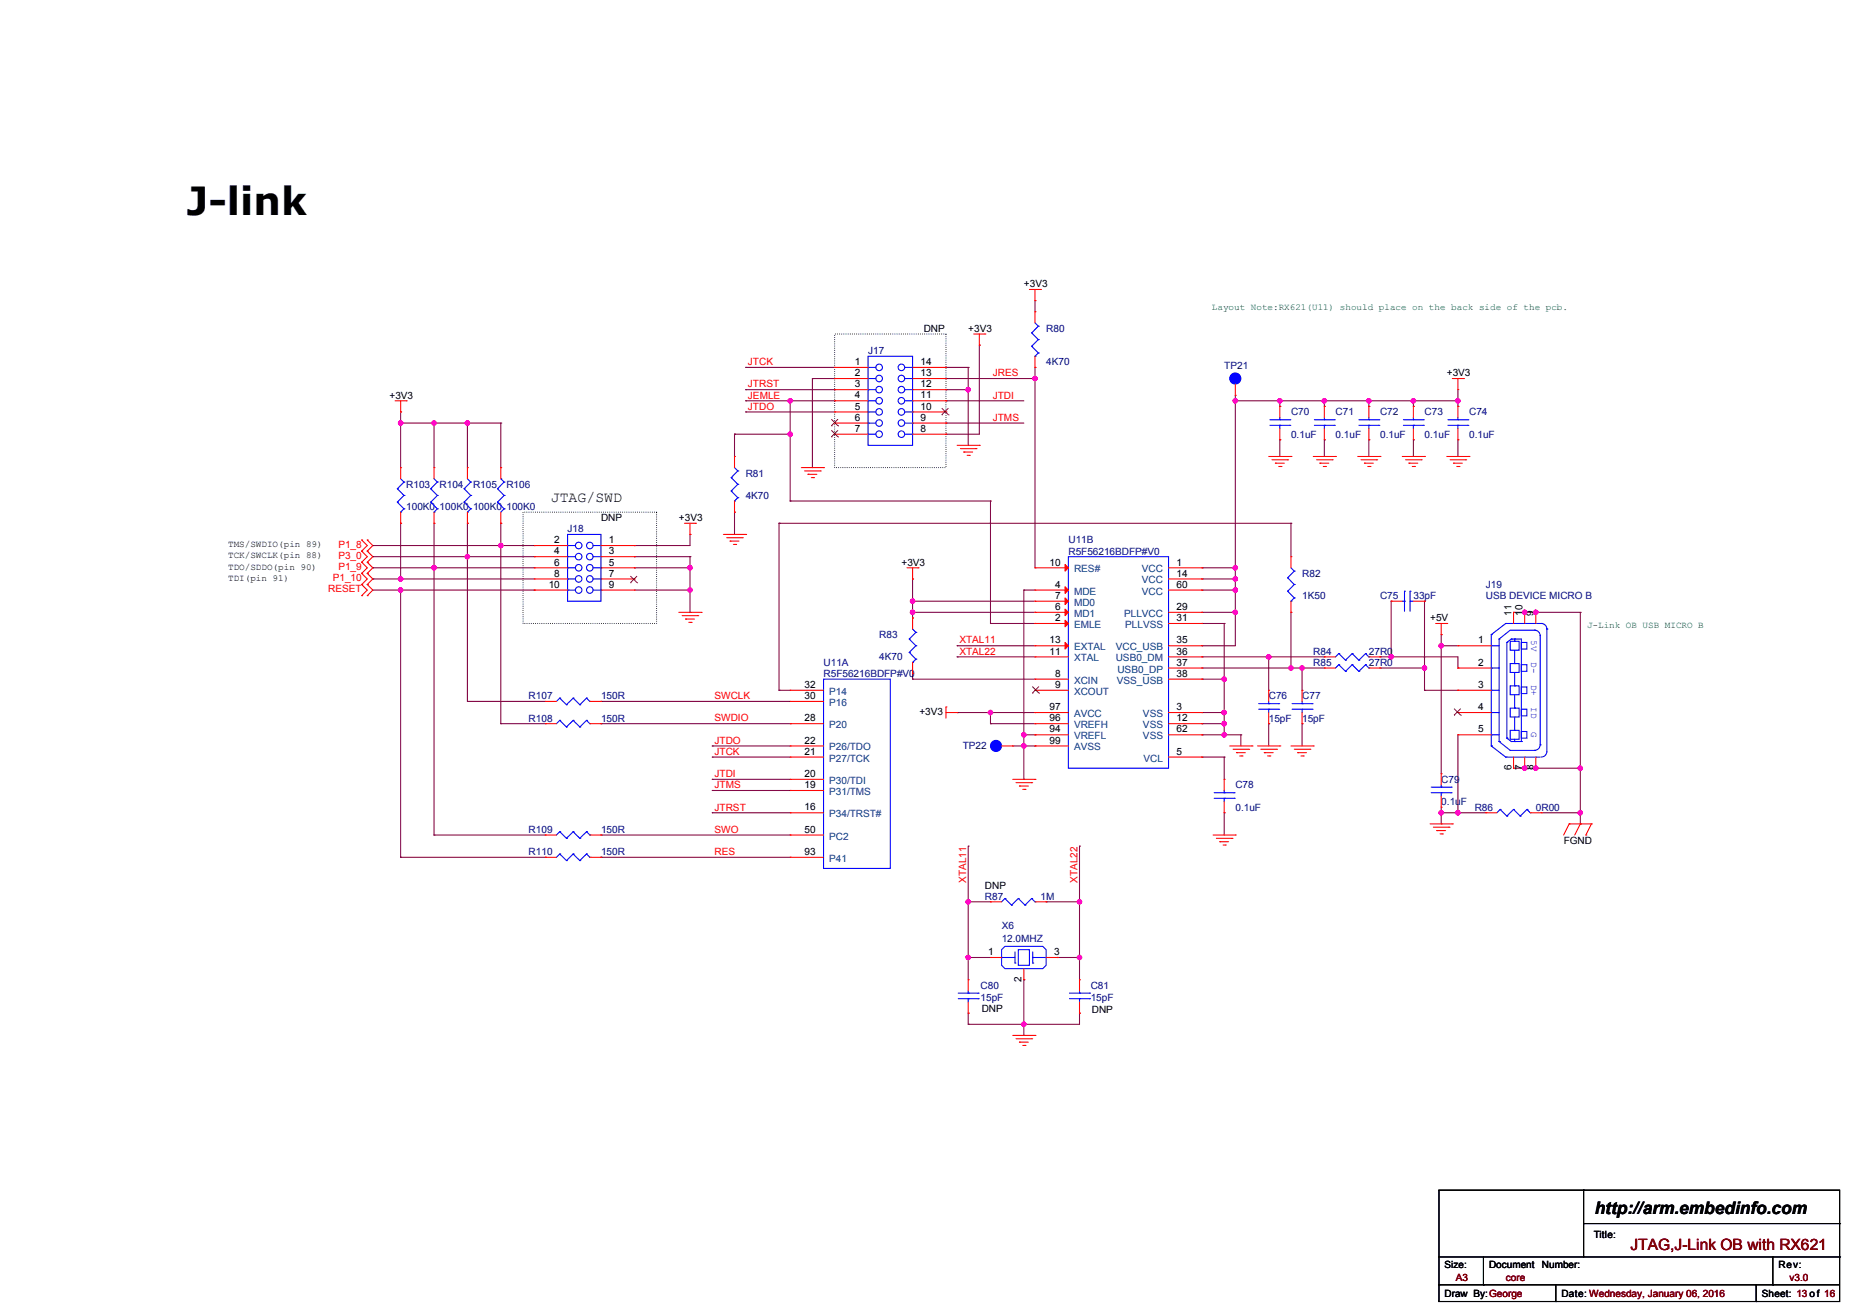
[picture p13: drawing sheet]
<svg xmlns="http://www.w3.org/2000/svg" width="297mm" height="210mm" viewBox="0 0 297 210" stroke-linecap="round" stroke-linejoin="round" font-family="sans-serif">
<defs><g id="words">
<text font-size="6.2" x="29.9" y="34.3">J-link</text>
<text font-size="2.8" x="254.8" y="193.8">http://arm.embedinfo.com</text>
<text font-size="2.5" fill="#800000" x="260.5" y="199.6">JTAG,J-Link OB with RX621</text>
<text font-size="2.4" x="88" y="80.1">JTAG/SWD</text>
<g font-size="1.6">
<text x="163.6" y="45.9">+3V3</text>
<text x="147.6" y="53">DNP</text>
<text x="154.7" y="53">+3V3</text>
<text x="136.6" y="58.3">1</text>
<text x="147.1" y="58.3">14</text>
<text x="62.2" y="63.7">+3V3</text>
<text x="136.6" y="60.1">2</text>
<text x="136.6" y="61.9">3</text>
<text x="136.6" y="63.6">4</text>
<text x="136.6" y="65.4">5</text>
<text x="147.1" y="65.4">10</text>
<text x="147.1" y="63.6">11</text>
<text x="147.1" y="61.9">12</text>
<text x="147.1" y="60.1">13</text>
<text x="231.2" y="60.1">+3V3</text>
<text x="136.6" y="67.2">6</text>
<text x="136.6" y="69">7</text>
<text x="147.1" y="69">8</text>
<text x="147.1" y="67.2">9</text>
<text x="96" y="83.2">DNP</text>
<text x="108.5" y="83.2">+3V3</text>
<text x="88.5" y="86.8">2</text>
<text x="88.5" y="88.5">4</text>
<text x="97.3" y="86.8">1</text>
<text x="97.3" y="88.5">3</text>
<text x="87.7" y="93.9">10</text>
<text x="88.5" y="90.3">6</text>
<text x="88.5" y="92.1">8</text>
<text x="97.3" y="90.3">5</text>
<text x="97.3" y="92.1">7</text>
<text x="97.3" y="93.9">9</text>
<text x="144" y="90.3">+3V3</text>
<text x="167.7" y="90.3">10</text>
<text x="168.6" y="93.9">4</text>
<text x="168.6" y="95.6">7</text>
<text x="188" y="92.1">14</text>
<text x="188" y="93.9">60</text>
<text x="188" y="90.3">1</text>
<text x="168.6" y="97.4">6</text>
<text x="168.6" y="99.2">2</text>
<text x="188" y="97.4">29</text>
<text x="188" y="99.2">31</text>
<text x="228.5" y="99.2">+5V</text>
<text x="241.5" y="98.3" transform="rotate(-90 241.5 98.3)">11</text>
<text x="243.2" y="98.3" transform="rotate(-90 243.2 98.3)">10</text>
<text x="245" y="98.3" transform="rotate(-90 245 98.3)">9</text>
<text x="167.7" y="102.8">13</text>
<text x="167.7" y="104.5">11</text>
<text x="188" y="106.3">37</text>
<text x="188" y="102.8">35</text>
<text x="188" y="104.5">36</text>
<text x="236.1" y="102.8">1</text>
<text x="236.1" y="106.3">2</text>
<text x="128.6" y="109.9">32</text>
<text x="128.6" y="111.6">30</text>
<text x="167.7" y="113.4">97</text>
<text x="168.6" y="108.1">8</text>
<text x="168.6" y="109.9">9</text>
<text x="188" y="113.4">3</text>
<text x="188" y="108.1">38</text>
<text x="236.1" y="109.9">3</text>
<text x="236.1" y="113.4">4</text>
<text x="128.6" y="115.2">28</text>
<text x="128.6" y="118.8">22</text>
<text x="146.9" y="114.2">+3V3</text>
<text x="167.7" y="115.2">96</text>
<text x="167.7" y="117">94</text>
<text x="167.7" y="118.8">99</text>
<text x="188" y="117">62</text>
<text x="188" y="115.2">12</text>
<text x="236.1" y="117">5</text>
<text x="128.6" y="120.5">21</text>
<text x="128.6" y="124.1">20</text>
<text x="128.6" y="125.9">19</text>
<text x="188" y="120.5">5</text>
<text x="241.5" y="123" transform="rotate(-90 241.5 123)">6</text>
<text x="243.2" y="123" transform="rotate(-90 243.2 123)">7</text>
<text x="245" y="123" transform="rotate(-90 245 123)">8</text>
<text x="128.6" y="129.4">16</text>
<text x="128.6" y="133">50</text>
<text x="128.6" y="136.5">93</text>
<text x="249.8" y="134.8">FGND</text>
<text x="157.4" y="141.9">DNP</text>
<text x="157.9" y="152.5">1</text>
<text x="168.4" y="152.5">3</text>
<text x="156.8" y="161.6">DNP</text>
<text x="163.2" y="156.8" transform="rotate(-90 163.2 156.8)">2</text>
<text x="174.4" y="161.8">DNP</text>
<text x="254.6" y="197.7">Title:</text>
<text x="230.8" y="202.5">Size:</text>
<text x="237.9" y="202.5">Document</text>
<text x="246.3" y="202.5">Number:</text>
<text x="284.1" y="202.5">Rev:</text>
<text x="230.8" y="207.2">Draw By:George</text>
<text x="249.5" y="207.2">Date: Wednesday, January 06, 2016</text>
<text x="281.5" y="207.2">Sheet: 13 of 16</text>
</g>
<g font-size="1.6" fill="#000080">
<text x="167.1" y="53">R80</text>
<text x="138.7" y="56.6">J17</text>
<text x="167.1" y="58.3">4K70</text>
<text x="195.6" y="58.9">TP21</text>
<text x="206.3" y="66.3">C70</text>
<text x="206.3" y="69.9">0.1uF</text>
<text x="213.4" y="66.3">C71</text>
<text x="213.4" y="69.9">0.1uF</text>
<text x="220.5" y="66.3">C72</text>
<text x="220.5" y="69.9">0.1uF</text>
<text x="227.6" y="66.3">C73</text>
<text x="227.6" y="69.9">0.1uF</text>
<text x="234.7" y="66.3">C74</text>
<text x="234.7" y="69.9">0.1uF</text>
<text x="64.9" y="77.9">R103</text>
<text x="70.2" y="77.9">R104</text>
<text x="75.6" y="77.9">R105</text>
<text x="80.9" y="77.9">R106</text>
<text x="119.1" y="76.1">R81</text>
<text x="64.9" y="81.4">100K0</text>
<text x="70.2" y="81.4">100K0</text>
<text x="75.6" y="81.4">100K0</text>
<text x="80.9" y="81.4">100K0</text>
<text x="119.1" y="79.7">4K70</text>
<text x="90.7" y="85">J18</text>
<text x="170.7" y="86.8">U11B</text>
<text x="170.7" y="88.6">R5F56216BDFP#V0</text>
<text x="208" y="92.1">R82</text>
<text x="208" y="95.7">1K50</text>
<text x="220.5" y="95.7">C75</text>
<text x="225.8" y="95.7">33pF</text>
<text x="237.4" y="95.7">USB DEVICE MICRO B</text>
<text x="237.4" y="93.9">J19</text>
<text x="140.5" y="101.9">R83</text>
<text x="131.6" y="106.3">U11A</text>
<text x="140.5" y="105.5">4K70</text>
<text x="209.8" y="106.3">R85</text>
<text x="209.8" y="104.6">R84</text>
<text x="218.7" y="106.3">27R0</text>
<text x="218.7" y="104.6">27R0</text>
<text x="84.5" y="111.7">R107</text>
<text x="96" y="111.7">150R</text>
<text x="131.6" y="108.1">R5F56216BDFP#V0</text>
<text x="202.7" y="111.7">C76</text>
<text x="208" y="111.7">C77</text>
<text x="84.5" y="115.2">R108</text>
<text x="96" y="115.2">150R</text>
<text x="153.8" y="119.7">TP22</text>
<text x="202.7" y="115.2">15pF</text>
<text x="208" y="115.2">15pF</text>
<text x="197.4" y="125.9">C78</text>
<text x="230.3" y="125">C79</text>
<text x="197.4" y="129.5">0.1uF</text>
<text x="230.3" y="128.6">0.1uF</text>
<text x="235.6" y="129.5">R86</text>
<text x="245.4" y="129.5">0R00</text>
<text x="84.5" y="136.6">R110</text>
<text x="84.5" y="133">R109</text>
<text x="96" y="136.6">150R</text>
<text x="96" y="133">150R</text>
<text x="157.4" y="143.7">R87</text>
<text x="166.3" y="143.7">1M</text>
<text x="160" y="148.3">X6</text>
<text x="160" y="150.4">12.0MHZ</text>
<text x="156.7" y="157.9">C80</text>
<text x="156.7" y="159.9">15pF</text>
<text x="174.3" y="157.9">C81</text>
<text x="174.3" y="159.9">15pF</text>
</g>
<g font-size="1.6" fill="#f00">
<text x="119.5" y="58.3">JTCK</text>
<text x="119.5" y="61.9">JTRST</text>
<text x="119.5" y="63.6">JEMLE</text>
<text x="119.5" y="65.4">JTDO</text>
<text x="158.6" y="63.6">JTDI</text>
<text x="158.6" y="60.1">JRES</text>
<text x="158.6" y="67.2">JTMS</text>
<text x="54.1" y="87.5">P1_8</text>
<text x="54.1" y="89.3">P3_0</text>
<text x="52.5" y="94.6">RESET</text>
<text x="53.2" y="92.8">P1_10</text>
<text x="54.1" y="91">P1_9</text>
<text x="153.3" y="102.8">XTAL11</text>
<text x="153.3" y="104.5">XTAL22</text>
<text x="114.2" y="111.7">SWCLK</text>
<text x="114.2" y="118.8">JTDO</text>
<text x="114.2" y="115.2">SWDIO</text>
<text x="114.2" y="120.5">JTCK</text>
<text x="114.2" y="124.1">JTDI</text>
<text x="114.2" y="125.9">JTMS</text>
<text x="114.2" y="129.4">JTRST</text>
<text x="114.2" y="136.5">RES</text>
<text x="114.2" y="133">SWO</text>
<text x="154.3" y="141" transform="rotate(-90 154.3 141)">XTAL11</text>
<text x="172.1" y="141" transform="rotate(-90 172.1 141)">XTAL22</text>
</g>
<g font-size="1.6" fill="#004080">
<text x="171.6" y="91.4">RES#</text>
<text x="171.6" y="95">MDE</text>
<text x="182.4" y="93.2">VCC</text>
<text x="182.4" y="95">VCC</text>
<text x="182.4" y="91.4">VCC</text>
<text x="171.6" y="96.7">MD0</text>
<text x="171.6" y="98.5">MD1</text>
<text x="171.6" y="100.3">EMLE</text>
<text x="179.6" y="98.5">PLLVCC</text>
<text x="179.8" y="100.3">PLLVSS</text>
<text x="171.6" y="103.8">EXTAL</text>
<text x="171.6" y="105.6">XTAL</text>
<text x="178.3" y="103.8">VCC_USB</text>
<text x="178.3" y="105.6">USB0_DM</text>
<text x="178.5" y="107.4">USB0_DP</text>
<text x="132.5" y="111">P14</text>
<text x="132.5" y="112.7">P16</text>
<text x="171.6" y="109.2">XCIN</text>
<text x="171.6" y="111">XCOUT</text>
<text x="178.4" y="109.2">VSS_USB</text>
<text x="132.5" y="116.3">P20</text>
<text x="132.5" y="119.8">P26/TDO</text>
<text x="171.6" y="114.5">AVCC</text>
<text x="171.6" y="116.3">VREFH</text>
<text x="171.6" y="118.1">VREFL</text>
<text x="171.6" y="119.8">AVSS</text>
<text x="182.6" y="118.1">VSS</text>
<text x="182.6" y="116.3">VSS</text>
<text x="182.6" y="114.5">VSS</text>
<text x="132.5" y="121.6">P27/TCK</text>
<text x="132.5" y="125.2">P30/TDI</text>
<text x="182.7" y="121.6">VCL</text>
<text x="132.5" y="127">P31/TMS</text>
<text x="132.5" y="130.5">P34/TRST#</text>
<text x="132.5" y="134.1">PC2</text>
<text x="132.5" y="137.6">P41</text>
</g>
<g font-size="1.6" fill="#800000">
<text x="232.6" y="204.5">A3</text>
<text x="240.6" y="204.5">core</text>
<text x="285.9" y="204.5">v3.0</text>
</g>
<g font-size="1.5" fill="#008000">
<text x="193.6" y="49.5">Layout Note:RX621(U11) should place on the back side of the pcb.</text>
<text x="253.5" y="100.2">J-Link OB USB MICRO B</text>
</g>
<g font-size="1.5">
<text x="36.4" y="87.4">TMS/SWDIO(pin 89)</text>
<text x="36.4" y="89.2">TCK/SWCLK(pin 88)</text>
<text x="36.4" y="91">TDO/SDDO(pin 90)</text>
<text x="36.4" y="92.7">TDI(pin 91)</text>
</g>
<g font-size="1.5" fill="#00f">
<text x="244.6" y="102.2" transform="rotate(90 244.6 102.2)">5V</text>
<text x="244.6" y="105.8" transform="rotate(90 244.6 105.8)">D-</text>
<text x="244.6" y="109.3" transform="rotate(90 244.6 109.3)">D+</text>
<text x="244.6" y="112.9" transform="rotate(90 244.6 112.9)">ID</text>
<text x="244.6" y="116.8" transform="rotate(90 244.6 116.8)">G</text>
</g>
</g></defs>
<path d="M133.3 53.3h17.8v21.4h-17.8zM83.6 81.8h21.3v17.8h-21.3z" fill="none" stroke="#000" stroke-width=".17" stroke-dasharray="0 .3"/>
<g fill="none" stroke="#800040" stroke-width=".17">
<path d="M119.1 58.7h.1M119.1 58.7h14.2M151.1 58.7h.1M151.1 58.7h3.6M154.7 58.7h.1M154.7 58.7v12.4M156.5 55.1h.1M156.5 55.1v14.2h-5.4M165.4 58.7h.1M165.4 48h.1M165.4 48v1.8M165.4 58.7v32"/>
<path d="M64 67.6h.1M64 65.8h.1M64 65.8v8.9M64 67.6h16M69.3 67.6h.1M69.3 67.6v7.1M74.7 67.6h.1M74.7 67.6v7.1M80 67.6h.1M80 67.6v7.1M117.3 69.3h.1M117.3 69.3h8.9"/>
<path d="M117.3 69.3v3.6M119.1 62.2h.1M119.1 64h.1M119.1 65.8h.1M119.1 62.2h14.2M119.1 64h14.2M119.1 65.8h14.2M126.2 64h.1M126.2 69.3h.1M126.2 64v16M129.8 60.5h.1M129.8 60.5h3.5"/>
<path d="M129.8 60.5v14.2M151.1 67.6h.1M151.1 64h.1M151.1 60.5h.1M151.1 62.2h.1M151.1 69.3h.1M151.1 67.6h12.5M151.1 62.2h3.6M151.1 64h12.5M151.1 60.5h14.3M154.7 62.2h.1M165.4 60.5h.1"/>
<path d="M197.4 64h.1M197.4 64h35.5M197.4 63.1v40h-5.4M204.5 64h.1M204.5 70.2h.1M204.5 64.9h.1M204.5 64v.9M204.5 70.2v2.7M211.6 64h.1M211.6 70.2h.1M211.6 64.9h.1M211.6 64v.9"/>
<path d="M211.6 70.2v2.7M218.7 64h.1M218.7 70.2h.1M218.7 64.9h.1M218.7 64v.9M218.7 70.2v2.7M225.8 64h.1M225.8 70.2h.1M225.8 64.9h.1M225.8 64v.9M225.8 70.2v2.7M232.9 70.2h.1"/>
<path d="M232.9 64h.1M232.9 64.9h.1M232.9 62.2v2.7M232.9 70.2v2.7M59.6 88.9h.1M59.6 90.7h.1M59.6 92.5h.1M59.6 87.1h.1M59.6 88.9h25.7M59.6 90.7h25.7M59.6 92.5h25.7M59.6 94.2h25.7"/>
<path d="M59.6 87.1h25.7M64 83.6h.1M64 94.2h.1M64 92.5h.1M64 83.6v8.9M64 94.2v42.7M69.3 83.6h.1M69.3 90.7h.1M69.3 83.6v49.7M74.7 83.6h.1M74.7 88.9h.1M74.7 83.6v28.4"/>
<path d="M80 83.6h.1M80 87.1h.1M80 83.6v32M85.3 94.2h.1M101.3 90.7h.1M101.3 88.9h.1M101.3 87.1h.1M101.3 88.9h8.9M101.3 90.7h8.9M101.3 94.2h8.9M110.2 88.9h.1M110.2 94.2h.1"/>
<path d="M110.2 85.3h.1M110.2 97.8h.1M110.2 85.3v1.8h-8.9M110.2 88.9v8.9M117.3 81.8h.1M117.3 81.8v3.5M124.5 83.6h.1M124.5 83.6h81.7M124.5 83.6v26.6M126.2 80h.1M126.2 80h32M145.8 92.5h.1"/>
<path d="M145.8 97.8h.1M145.8 96h.1M145.8 98.7h.1M145.8 97.8h19.6M145.8 92.5v6.2M145.8 96h19.6M158.2 80h.1M158.2 99.6h.1M158.2 99.6h7.2M158.2 80v19.6M163.6 94.2h.1M163.6 94.2h1.8"/>
<path d="M163.6 94.2v30.3M165.4 97.8h.1M192 99.6h.1M192 90.7h.1M192 92.5h.1M192 94.2h.1M192 97.8h.1M192 90.7h5.4M192 92.5h5.4M192 99.6h3.6M192 94.2h5.4M192 97.8h5.4"/>
<path d="M195.6 99.6h.1M195.6 99.6v17.7M197.4 90.7h.1M197.4 92.5h.1M197.4 94.2h.1M197.4 97.8h.1M206.2 97.8h.1M206.2 83.6h.1M206.2 83.6v5.3M206.2 97.8v8.9M222.2 96h.1M222.2 96v8.9"/>
<path d="M227.6 96h.1M227.6 96v14.2M241.8 97.8h10.7M243.6 97.8h.1M245.4 97.8h.1M252.5 97.8h.1M252.5 97.8v33.8M74.7 112h.1M74.7 112h12.4M80 115.6h.1M80 115.6h7.1M96 115.6h.1"/>
<path d="M96 112h.1M96 115.6h30.2M96 112h30.2M113.8 119.1h.1M113.8 119.1h12.4M124.5 110.2h.1M124.5 110.2h1.7M145.8 107.6h.1M145.8 108.5h.1M145.8 108.5h19.6M145.8 107.6v.9M152.9 103.1h.1"/>
<path d="M152.9 113.8h.1M152.9 104.9h.1M152.9 103.1h12.5M152.9 104.9h12.5M152.9 113.8h12.5M158.2 115.6h.1M158.2 113.8h.1M158.2 115.6h7.2M158.2 113.8v1.8M161.8 119.1h3.6M163.6 117.3h.1M163.6 119.1h.1"/>
<path d="M163.6 117.3h1.8M165.4 117.3h.1M165.4 119.1h.1M192 117.3h.1M192 115.6h.1M192 108.5h.1M192 103.1h.1M192 104.9h.1M192 106.7h.1M192 117.3h6.2M192 115.6h3.6M192 108.5h3.6"/>
<path d="M192 104.9h19.6M192 106.7h19.6M192 113.8h3.6M195.6 117.3h.1M195.6 113.8h.1M195.6 115.6h.1M198.2 117.3h.1M198.2 117.3v1.8M202.7 104.9h.1M202.7 115.6h.1M202.7 104.9v5.3M202.7 115.6v3.5"/>
<path d="M206.2 106.7h.1M208 106.7h.1M208 115.6h.1M208 106.7v3.5M208 115.6v3.5M220.5 104.9h.1M220.5 106.7h.1M220.5 104.9h12.4v1.8M220.5 106.7h7.1M222.2 104.9h.1M227.6 110.2h.1M227.6 110.2h5.3"/>
<path d="M230.3 103.1h.1M230.3 101.3h.1M230.3 103.1h2.6M230.3 101.3v22.3M232.9 106.7h.1M232.9 110.2h.1M232.9 117.3v12.5M64 136.9h.1M64 136.9h23.1M69.3 133.3h.1M69.3 133.3h17.8M87.1 136.9h.1"/>
<path d="M96 136.9h.1M96 133.3h.1M96 136.9h30.2M96 133.3h30.2M113.8 120.9h.1M113.8 124.5h.1M113.8 126.2h.1M113.8 129.8h.1M113.8 120.9h12.4M113.8 124.5h12.4M113.8 126.2h12.4M113.8 129.8h12.4"/>
<path d="M154.7 135.1h.1M154.7 135.1v21.4M163.6 124.5h.1M172.5 135.1h.1M172.5 135.1v21.4M192 120.9h.1M192 120.9h3.6M195.6 120.9h.1M195.6 129.8h.1M195.6 120.9v3.6M195.6 129.8v3.5M230.3 129.8h.1"/>
<path d="M230.3 131.6h.1M230.3 128.9v2.7M230.3 129.8h7.1M232.9 129.8h.1M241.8 122.7h10.7M243.6 122.7h.1M245.4 122.7h.1M246.3 129.8h6.2M252.5 122.7h.1M252.5 129.8h.1M252.5 131.6h.1M154.7 152.9h.1"/>
<path d="M154.7 144h.1M154.7 152.9h3.5M154.7 144h3.5M163.6 156.5h.1M163.6 156.5v8.9M167.1 144h.1M167.1 144h5.4M168.9 152.9h.1M168.9 152.9h3.6M172.5 152.9h.1M172.5 144h.1M154.7 161.8h.1"/>
<path d="M154.7 163.6h.1M154.7 161.8v1.8M163.6 163.6h.1M172.5 161.8h.1M172.5 161.8v1.8h-17.8"/>
</g>
<g fill="#f0f" stroke="#f0f" stroke-width=".17">
<circle cx="74.7" cy="67.6" r=".35"/>
<circle cx="69.3" cy="67.6" r=".35"/>
<circle cx="64" cy="67.6" r=".35"/>
<circle cx="195.6" cy="108.5" r=".35"/>
<circle cx="195.6" cy="115.6" r=".35"/>
<circle cx="195.6" cy="117.3" r=".35"/>
<circle cx="195.6" cy="113.8" r=".35"/>
<circle cx="197.4" cy="92.5" r=".35"/>
<circle cx="197.4" cy="94.2" r=".35"/>
<circle cx="225.8" cy="64" r=".35"/>
<circle cx="218.7" cy="64" r=".35"/>
<circle cx="165.3" cy="60.4" r=".35"/>
<circle cx="197.4" cy="97.8" r=".35"/>
<circle cx="197.4" cy="90.7" r=".35"/>
<circle cx="197.4" cy="64" r=".35"/>
<circle cx="230.2" cy="103.1" r=".35"/>
<circle cx="64" cy="92.5" r=".35"/>
<circle cx="80" cy="87.1" r=".35"/>
<circle cx="202.7" cy="104.9" r=".35"/>
<circle cx="222.2" cy="104.9" r=".35"/>
<circle cx="227.6" cy="106.7" r=".35"/>
<circle cx="230.2" cy="129.8" r=".35"/>
<circle cx="208" cy="106.7" r=".35"/>
<circle cx="206.2" cy="106.7" r=".35"/>
<circle cx="69.3" cy="90.7" r=".35"/>
<circle cx="74.7" cy="88.9" r=".35"/>
<circle cx="145.8" cy="97.8" r=".35"/>
<circle cx="158.2" cy="113.8" r=".35"/>
<circle cx="145.8" cy="96" r=".35"/>
<circle cx="154.7" cy="62.2" r=".35"/>
<circle cx="126.2" cy="64" r=".35"/>
<circle cx="126.2" cy="69.3" r=".35"/>
<circle cx="154.7" cy="152.9" r=".35"/>
<circle cx="172.5" cy="152.9" r=".35"/>
<circle cx="163.6" cy="163.6" r=".35"/>
<circle cx="172.5" cy="144" r=".35"/>
<circle cx="154.7" cy="144" r=".35"/>
<circle cx="163.6" cy="117.3" r=".35"/>
<circle cx="232.9" cy="64" r=".35"/>
<circle cx="211.6" cy="64" r=".35"/>
<circle cx="204.5" cy="64" r=".35"/>
<circle cx="232.9" cy="129.8" r=".35"/>
<circle cx="243.6" cy="97.8" r=".35"/>
<circle cx="252.5" cy="122.7" r=".35"/>
<circle cx="243.6" cy="122.7" r=".35"/>
<circle cx="245.4" cy="122.7" r=".35"/>
<circle cx="252.5" cy="129.8" r=".35"/>
<circle cx="110.2" cy="90.7" r=".35"/>
<circle cx="163.6" cy="119.1" r=".35"/>
<circle cx="245.4" cy="97.8" r=".35"/>
<circle cx="110.2" cy="94.2" r=".35"/>
<circle cx="64" cy="94.2" r=".35"/>
</g>
<g fill="none" stroke="#f00" stroke-width=".17">
<path d="M133.3 58.7h.1M133.3 58.7h5.4M145.8 58.7h5.3M151.1 58.7h.1M155.6 53.3h1.8M156.5 55.1h.1M156.5 53.3v1.8M157.4 53.3h.1M164.5 46.2h1.7M165.4 48h.1M165.4 49.8h.1M165.4 58.7h.1"/>
<path d="M165.4 46.2v1.8M165.4 49.8v1.8M165.4 56.9v1.8M166.2 46.2h.1M63.1 64h1.8M64 65.8h.1M64 74.7h.1M64 64v1.8M64 74.7v1.8M64.9 64h.1M69.3 74.7h.1M69.3 74.7v1.8"/>
<path d="M74.7 74.7h.1M74.7 74.7v1.8M80 74.7h.1M80 74.7v1.8M117.3 72.9h.1M117.3 72.9v1.8M128 74.7h3.6M128.5 75.2h2.5M129.1 75.7h.1M129.1 75.7h1.4M129.6 76.3h.4M130 76.3h.1"/>
<path d="M131 75.2h.1M131.6 74.7h.1M133.3 60.5h.1M133.3 62.2h.1M133.3 64h.1M133.3 65.8h.1M133.3 67.6h.1M133.3 69.3h.1M133.3 64h5.4M133.3 60.5h5.4M133.3 62.2h5.4M133.3 65.8h5.4"/>
<path d="M133.3 67.6h5.4M133.3 69.3h5.4M145.8 64h5.3M145.8 60.5h5.3M145.8 62.2h5.3M145.8 65.8h5.3M145.8 67.6h5.3M145.8 69.3h5.3M151.1 69.3h.1M151.1 67.6h.1M151.1 65.8h.1M151.1 64h.1"/>
<path d="M151.1 62.2h.1M151.1 60.5h.1M152.9 71.1h3.6M153.4 71.6h2.5M154 72.2h.1M154 72.2h1.4M154.5 72.7h.4M154.9 72.7h.1M155.9 71.6h.1M156.5 71.1h.1M197.4 63.1h.1M197.4 61.3v1.8"/>
<path d="M202.7 72.9h3.5M203.2 73.4h2.5M203.8 74h.1M203.8 74h1.4M204.3 74.5h.3M204.5 64.9h.1M204.5 70.2h.1M204.5 64.9v1.8M204.5 68.5v1.7M204.6 74.5h.1M205.7 73.4h.1M206.2 72.9h.1"/>
<path d="M209.8 72.9h3.6M210.3 73.4h2.5M210.9 74h.1M210.9 74h1.4M211.4 74.5h.4M211.6 64.9h.1M211.6 70.2h.1M211.6 64.9v1.8M211.6 68.5v1.7M211.8 74.5h.1M212.8 73.4h.1M213.4 72.9h.1"/>
<path d="M216.9 72.9h3.6M217.4 73.4h2.5M218 74h.1M218 74h1.4M218.5 74.5h.4M218.7 64.9h.1M218.7 70.2h.1M218.7 64.9v1.8M218.7 68.5v1.7M218.9 74.5h.1M219.9 73.4h.1M220.5 72.9h.1"/>
<path d="M224 72.9h3.6M224.6 73.4h2.5M225.1 74h.1M225.1 74h1.4M225.6 74.5h.4M225.8 64.9h.1M225.8 70.2h.1M225.8 64.9v1.8M225.8 68.5v1.7M226 74.5h.1M227.1 73.4h.1M227.6 72.9h.1"/>
<path d="M231.1 72.9h3.6M231.7 73.4h2.5M232 60.5h1.8M232.2 74h.1M232.2 74h1.4M232.7 74.5h.4M232.9 62.2h.1M232.9 64.9h.1M232.9 70.2h.1M232.9 60.5v1.7M232.9 64.9v1.8M232.9 68.5v1.7"/>
<path d="M233.1 74.5h.1M233.8 60.5h.1M234.2 73.4h.1M234.7 72.9h.1M57.8 86.2h.1M57.8 88h.1M57.8 89.8h.1M57.8 91.6h.1M57.8 93.3h.1M57.8 95.1h.1M57.8 86.2l.9 .9-.9 .9M57.8 89.8l.9 .9-.9 .9"/>
<path d="M57.8 91.6l.9 .9-.9 .8M57.8 88l.9 .9-.9 .9M57.8 93.3l.9 .9-.9 .9M58.7 88h.1M58.7 86.2h.1M58.7 91.6h.1M58.7 89.8h.1M58.7 93.3h.1M58.7 95.1h.1M58.7 86.2l.9 .9-.9 .9M58.7 89.8l.9 .9-.9 .9M58.7 91.6l.9 .9-.9 .8"/>
<path d="M58.7 88l.9 .9-.9 .9M58.7 93.3l.9 .9-.9 .9M64 83.6h.1M64 81.8v1.8M69.3 83.6h.1M69.3 81.8v1.8M74.7 83.6h.1M74.7 81.8v1.8M80 83.6h.1M80 81.8v1.8M85.3 87.1h.1M85.3 88.9h.1"/>
<path d="M85.3 90.7h.1M85.3 92.5h.1M85.3 94.2h.1M85.3 90.7h5.4M85.3 87.1h5.4M85.3 88.9h5.4M85.3 92.5h5.4M85.3 94.2h5.4M96 90.7h5.3M96 87.1h5.3M96 88.9h5.3M96 92.5h5.3"/>
<path d="M96 94.2h5.3M101.3 87.1h.1M101.3 88.9h.1M101.3 90.7h.1M101.3 92.5h.1M101.3 94.2h.1M108.5 97.8h3.5M109 98.3h2.5M109.3 83.6h1.8M109.5 98.9h.1M109.5 98.9h1.4M110.1 99.4h.3"/>
<path d="M110.2 85.3h.1M110.2 83.6v1.7M110.4 99.4h.1M111.1 83.6h.1M111.5 98.3h.1M112 97.8h.1M115.6 85.3h3.5M116.1 85.9h2.5M116.6 86.4h.1M116.6 86.4h1.5M117.2 86.9h.3M117.3 81.8h.1"/>
<path d="M117.3 80v1.8M117.5 86.9h.1M118.6 85.9h.1M119.1 85.3h.1M144.9 90.7h1.8M145.8 92.5h.1M145.8 98.7h.1M145.8 90.7v1.8M145.8 98.7v1.8M146.7 90.7h.1M165.4 90.7h.1M165.4 94.2h.1"/>
<path d="M165.4 96h.1M165.4 97.8h.1M165.4 99.6h.1M165.4 97.8h5.3M165.4 99.6h5.3M165.4 90.7h5.3M165.4 94.2h5.3M165.4 96h5.3M186.7 97.8h5.3M186.7 99.6h5.3M186.7 90.7h5.3M186.7 92.5h5.3"/>
<path d="M186.7 94.2h5.3M192 97.8h.1M192 92.5h.1M192 94.2h.1M192 99.6h.1M192 90.7h.1M206.2 88.9h.1M206.2 97.8h.1M206.2 88.9v1.8M206.2 96v1.8M222.2 96h.1M222.2 96h1.8"/>
<path d="M225.8 96h1.8M227.6 96h.1M229.4 99.6h1.7M230.3 99.6v1.7M231.1 99.6h.1M241.8 97.8h.1M241.8 97.8v1.8M243.6 97.8h.1M243.6 97.8v1.8M245.4 97.8h.1M245.4 97.8v1.8M87.1 112h.1"/>
<path d="M87.1 115.6h.1M87.1 112h1.8M87.1 115.6h1.8M94.2 112h1.8M94.2 115.6h1.8M96 112h.1M96 115.6h.1M126.2 110.2h.1M126.2 112h.1M126.2 115.6h.1M126.2 119.1h.1M126.2 119.1h5.4"/>
<path d="M126.2 110.2h5.4M126.2 112h5.4M126.2 115.6h5.4M145.8 107.6h.1M145.8 105.8v1.8M151.1 112.9h.1M151.1 113.8h1.8M151.1 112.9v1.8M152.9 113.8h.1M160 119.1h1.8M161.8 119.1h.1M165.4 103.1h.1"/>
<path d="M165.4 104.9h.1M165.4 108.5h.1M165.4 110.2h.1M165.4 113.8h.1M165.4 115.6h.1M165.4 117.3h.1M165.4 119.1h.1M165.4 119.1h5.3M165.4 113.8h5.3M165.4 104.9h5.3M165.4 110.2h5.3M165.4 115.6h5.3"/>
<path d="M165.4 103.1h5.3M165.4 117.3h5.3M165.4 108.5h5.3M186.7 113.8h5.3M186.7 106.7h5.3M186.7 104.9h5.3M186.7 115.6h5.3M186.7 103.1h5.3M186.7 117.3h5.3M186.7 108.5h5.3M192 117.3h.1M192 115.6h.1"/>
<path d="M192 113.8h.1M192 108.5h.1M192 106.7h.1M192 103.1h.1M192 104.9h.1M196.5 119.1h3.5M197 119.7h2.5M199.5 119.7h.1M200 119.1h.1M200.9 119.1h3.6M201.4 119.7h2.5M202.7 110.2h.1"/>
<path d="M202.7 115.6h.1M202.7 110.2v1.8M202.7 113.8v1.8M203.9 119.7h.1M204.5 119.1h.1M206.2 119.1h3.6M206.8 119.7h2.5M208 110.2h.1M208 115.6h.1M208 110.2v1.8M208 113.8v1.8M209.3 119.7h.1"/>
<path d="M209.8 119.1h.1M211.6 106.7h.1M211.6 104.9h.1M211.6 106.7h1.8M211.6 104.9h1.8M218.7 106.7h1.8M218.7 104.9h1.8M220.5 106.7h.1M220.5 104.9h.1M230.3 101.3h.1M232.9 103.1h.1M232.9 106.7h.1"/>
<path d="M232.9 110.2h.1M232.9 113.8h.1M232.9 117.3h.1M232.9 113.8h5.4M232.9 106.7h5.4M232.9 110.2h5.4M232.9 103.1h5.4M232.9 117.3h5.4M87.1 136.9h.1M87.1 133.3h.1M87.1 133.3h1.8M87.1 136.9h1.8"/>
<path d="M94.2 133.3h1.8M94.2 136.9h1.8M96 136.9h.1M96 133.3h.1M126.2 120.9h.1M126.2 124.5h.1M126.2 126.2h.1M126.2 129.8h.1M126.2 133.3h.1M126.2 136.9h.1M126.2 133.3h5.4M126.2 124.5h5.4"/>
<path d="M126.2 136.9h5.4M126.2 129.8h5.4M126.2 120.9h5.4M126.2 126.2h5.4M161.8 124.5h3.6M162.3 125h2.5M162.9 125.5h.1M162.9 125.5h1.4M163.4 126.1h.4M163.8 126.1h.1M164.8 125h.1M165.4 124.5h.1"/>
<path d="M186.7 120.9h5.3M192 120.9h.1M193.8 133.3h3.6M194.3 133.9h2.5M194.9 134.4h.1M194.9 134.4h1.4M195.4 134.9h.4M195.6 124.5h.1M195.6 129.8h.1M195.6 124.5v1.7M195.6 128v1.8M195.8 134.9h.1"/>
<path d="M196.8 133.9h.1M197.4 133.3h.1M197.5 120.2h.1M197.5 120.2h1.5M198.1 120.7h.3M198.4 120.7h.1M202 120.2h.1M202 120.2h1.4M202.5 120.7h.4M202.9 120.7h.1M207.3 120.2h.1M207.3 120.2h1.4"/>
<path d="M207.8 120.7h.4M208.2 120.7h.1M228.5 131.6h3.5M229 132.1h2.5M229.5 132.6h.1M229.5 132.6h1.5M230.1 133.2h.3M230.3 123.6h.1M230.3 128.9h.1M230.3 123.6v1.7M230.3 127.1v1.8M230.4 133.2h.1"/>
<path d="M231.5 132.1h.1M232 131.6h.1M237.4 129.8h.1M237.4 129.8h1.7M241.8 122.7h.1M241.8 120.9v1.8M243.6 122.7h.1M243.6 120.9v1.8M244.5 129.8h1.8M245.4 122.7h.1M245.4 120.9v1.8M246.3 129.8h.1"/>
<path d="M250.7 131.6h.1M250.7 131.6h3.6M250.7 131.6l-.9 1.7M252.5 131.6h.1M252.5 131.6l-.9 1.7M253.4 133.3h.1M254.3 131.6h.1M254.3 131.6l-.9 1.7M154.7 156.5h.1M154.7 156.5v1.7M158.2 152.9h.1M158.2 144h.1"/>
<path d="M158.2 152.9h1.8M158.2 144h1.8M163.6 156.5h.1M163.6 154.7v1.8M165.4 144h1.7M167.1 144h.1M167.1 152.9h1.8M168.9 152.9h.1M172.5 156.5h.1M172.5 156.5v1.7M154.7 161.8h.1M154.7 160v1.8"/>
<path d="M161.8 165.4h3.6M162.3 165.9h2.5M162.9 166.4h.1M162.9 166.4h1.4M163.4 167h.4M163.8 167h.1M164.8 165.9h.1M165.4 165.4h.1M172.5 161.8h.1M172.5 160v1.8"/>
</g>
<g fill="none" stroke="#000" stroke-width=".17">
<path d="M229.9 190.1h64v17.7h-64zM253 190.1h.1M253 190.1v10.6M253 195.4h40.9M293.9 195.4h.1M229.9 205.2h.1M229.9 205.2h64M229.9 200.7h64M237 205.2h.1M237 200.7v4.5M248.6 207.8h.1M248.6 205.2v2.6"/>
<path d="M280.6 207.8h.1M280.6 205.2v2.6M283.2 205.2h.1M283.2 200.7v4.5M293.9 200.7h.1"/>
</g>
<g fill="none" stroke="#00f" stroke-width=".17">
<path d="M138.7 56.9h7.1v14.2h-7.1zM138.7 58.7h.1M138.7 58.7h1.2M144.5 58.7h1.3M145.8 58.7h.1M164.8 53.2h.1M164.8 55.3h.1M164.8 53.2l1.1 1M164.8 55.3l1.1 1.1M165.4 56.9h.1M165.4 51.6l.5 .5M165.9 52.1h.1"/>
<path d="M165.9 54.2h.1M165.9 56.4h.1M165.9 52.1l-1.1 1.1M165.9 54.2l-1.1 1.1M165.9 56.4l-.5 .5M63.5 78.1h.1M63.5 78.1l1 1M64 76.5l.5 .5M64.5 77h.1M64.5 79.1h.1M64.5 77l-1 1.1M64.5 79.1l-1 1.1"/>
<path d="M68.8 78.1h.1M68.8 78.1l1.1 1M69.3 76.5l.6 .5M69.9 77h.1M69.9 79.1h.1M69.9 77l-1.1 1.1M69.9 79.1l-1.1 1.1M74.1 78.1h.1M74.1 78.1l1.1 1M74.7 76.5l.5 .5M75.2 77h.1M75.2 79.1h.1"/>
<path d="M75.2 77l-1.1 1.1M75.2 79.1l-1.1 1.1M79.5 78.1h.1M79.5 78.1l1 1M80 76.5h.1M80 76.5l.5 .5M80.5 79.1h.1M80.5 77h.1M80.5 79.1l-1 1.1M80.5 77l-1 1.1M116.8 76.3h.1M116.8 78.4h.1"/>
<path d="M116.8 76.3l1.1 1M116.8 78.4l1.1 1.1M117.3 74.7l.6 .5M117.9 75.2h.1M117.9 77.3h.1M117.9 79.5h.1M117.9 75.2l-1.1 1.1M117.9 77.3l-1.1 1.1M117.9 79.5l-.6 .5M138.7 60.5h.1M138.7 62.2h.1M138.7 64h.1"/>
<path d="M138.7 65.8h.1M138.7 67.6h.1M138.7 69.3h.1M138.7 60.5h1.2M138.7 62.2h1.2M138.7 64h1.2M138.7 65.8h1.2M138.7 67.6h1.2M138.7 69.3h1.2M144.5 60.5h1.3M144.5 62.2h1.3M144.5 64h1.3"/>
<path d="M144.5 65.8h1.3M144.5 67.6h1.3M144.5 69.3h1.3M145.8 60.5h.1M145.8 62.2h.1M145.8 64h.1M145.8 65.8h.1M145.8 67.6h.1M145.8 69.3h.1M202.9 67.9h3.2M202.9 67h3.2M204.5 67h.1"/>
<path d="M204.5 67.9h.1M204.5 66.7v.3M204.5 67.9v.6M206.1 67.9h.1M206.1 67h.1M210 67.9h3.2M210 67h3.2M211.6 67h.1M211.6 67.9h.1M211.6 66.7v.3M211.6 67.9v.6M213.2 67.9h.1"/>
<path d="M213.2 67h.1M217.1 67.9h3.2M217.1 67h3.2M218.7 67h.1M218.7 67.9h.1M218.7 66.7v.3M218.7 67.9v.6M220.3 67.9h.1M220.3 67h.1M224.2 67.9h3.2M224.2 67h3.2M225.8 67h.1"/>
<path d="M225.8 67.9h.1M225.8 66.7v.3M225.8 67.9v.6M227.4 67.9h.1M227.4 67h.1M231.3 67.9h3.2M231.3 67h3.2M232.9 67h.1M232.9 67.9h.1M232.9 66.7v.3M232.9 67.9v.6M234.5 67.9h.1"/>
<path d="M234.5 67h.1M63.5 80.2h.1M63.5 80.2l1 1.1M64 81.8h.1M64.5 81.3h.1M64.5 81.3l-.5 .5M68.8 80.2h.1M68.8 80.2l1.1 1.1M69.3 81.8h.1M69.9 81.3h.1M69.9 81.3l-.6 .5M74.1 80.2h.1"/>
<path d="M74.1 80.2l1.1 1.1M74.7 81.8h.1M75.2 81.3h.1M75.2 81.3l-.5 .5M79.5 80.2h.1M79.5 80.2l1 1.1M80.5 81.3h.1M80.5 81.3l-.5 .5M90.7 85.3h5.3v10.7h-5.3zM90.7 88.9h.1M90.7 87.1h.1M90.7 90.7h.1"/>
<path d="M90.7 92.5h.1M90.7 94.2h.1M90.7 87.1h1.2M90.7 88.9h1.2M90.7 90.7h1.2M90.7 92.5h1.2M90.7 94.2h1.2M94.8 87.1h1.2M94.8 88.9h1.2M94.8 90.7h1.2M94.8 92.5h1.2M94.8 94.2h1.2"/>
<path d="M96 87.1h.1M96 88.9h.1M96 90.7h.1M96 92.5h.1M96 94.2h.1M117.3 80h.1M170.7 88.9h16v33.8h-16zM205.7 92.3h.1M205.7 94.4h.1M205.7 92.3l1.1 1M205.7 94.4l1.1 1.1M206.2 96h.1"/>
<path d="M206.2 90.7l.6 .5M206.8 91.2h.1M206.8 93.3h.1M206.8 95.5h.1M206.8 91.2l-1.1 1.1M206.8 93.3l-1.1 1.1M206.8 95.5l-.6 .5M224 96h.4M224.4 96h.1M224.4 94.4h.1M224.4 94.4v3.2M225.3 94.4h.1"/>
<path d="M225.3 96h.1M225.3 96h.5M225.3 94.4v3.2M240.6 99.6h.1M240.6 99.6h5.8M240.6 99.6l-2.3 1.7M246.3 99.6a.88 .88 0 0 1 .8 .9M89.4 111.5h.1M89.4 115h.1M89.4 111.5l-.5 .5M89.4 111.5l1.1 1M89.4 115l-.5 .6"/>
<path d="M89.4 115l1.1 1.1M90.5 112.5h.1M90.5 116.1h.1M91.6 111.5h.1M91.6 115h.1M91.6 111.5l-1.1 1M91.6 111.5l1 1M91.6 115l-1.1 1.1M91.6 115l1 1.1M92.6 112.5h.1M92.6 116.1h.1M93.7 111.5h.1"/>
<path d="M93.7 115h.1M93.7 111.5l-1.1 1M93.7 111.5l.5 .5M93.7 115l-1.1 1.1M93.7 115l.5 .6M94.2 112h.1M94.2 115.6h.1M131.6 108.5h10.6v30.2h-10.6zM145.3 102.1h.1M145.3 104.2h.1M145.3 102.1l1 1M145.3 104.2l1 1.1"/>
<path d="M145.8 105.8h.1M145.8 100.5l.5 .5M146.3 101h.1M146.3 103.1h.1M146.3 105.3h.1M146.3 101l-1 1.1M146.3 103.1l-1 1.1M146.3 105.3l-.5 .5M201.1 113.3h3.2M201.1 112.4h3.2M202.7 112.4h.1M202.7 113.3h.1"/>
<path d="M202.7 112v.4M202.7 113.3v.5M204.3 113.3h.1M204.3 112.4h.1M206.4 113.3h3.2M206.4 112.4h3.2M208 112.4h.1M208 113.3h.1M208 112v.4M208 113.3v.5M209.6 113.3h.1M209.6 112.4h.1"/>
<path d="M213.9 106.2h.1M213.9 104.4h.1M213.9 106.2l-.5 .5M213.9 106.2l1.1 1M213.9 104.4l-.5 .5M213.9 104.4l1.1 1M215 107.2h.1M215 105.4h.1M216 106.2h.1M216 104.4h.1M216 106.2l-1 1M216 106.2l1.1 1"/>
<path d="M216 104.4l-1 1M216 104.4l1.1 1M217.1 107.2h.1M217.1 105.4h.1M218.2 106.2h.1M218.2 104.4h.1M218.2 106.2l-1.1 1M218.2 106.2l.5 .5M218.2 104.4l-1.1 1M218.2 104.4l.5 .5M218.7 106.7h.1M218.7 104.9h.1"/>
<path d="M238.3 119.1h.1M238.3 101.3h.1M238.3 103.1h.1M238.3 106.7h.1M238.3 110.2h.1M238.3 113.8h.1M238.3 117.3h.1M238.3 101.3v17.8M238.3 103.1h1.2M238.3 106.7h1.2M238.3 110.2h1.2M238.3 113.8h1.2"/>
<path d="M238.3 117.3h1.2M238.3 119.1l2.3 1.8M239.5 118.4h.1M239.5 102.1h.1M239.5 102.1v16.3M239.5 118.4l1.8 1.4h3.9M240.7 102.6h.1M240.7 117.9h.1M240.7 102.6v15.3M240.7 117.9l.7 .5M241.3 106h1.4v1.4h-1.4zM241.3 109.5h1.4v1.4h-1.4z"/>
<path d="M241.3 102.4h1.4v1.4h-1.4zM241.3 113.1h1.4v1.4h-1.4zM241.3 116.6h1.4v1.5h-1.4zM241.4 102.1h.1M241.4 118.4h.1M241.4 102.1h1.7v16.3M241.4 102.1l-.7 .5M241.4 118.4h1.7M242 106h.1M242 109.5h.1M242 113.1h.1M242 116.6h.1"/>
<path d="M242 102.1h.1M242 102.4h.1M242 118.4h.1M242 102.1v.3M242 103.8v2.2M242 107.4v2.1M242 110.9v2.2M242 114.5v2.1M242 118.1v.3M243.1 102.6h.8v1.1h-.8zM243.1 106.2h.8v1h-.8zM243.1 113.3h.8v1h-.8z"/>
<path d="M243.1 109.7h.8v1.1h-.8zM243.1 116.8h.8v1.1h-.8zM243.1 118.4h.1M245.2 100.6h.1M245.2 119.8h.1M245.2 100.6h-3.9l-1.8 1.5M245.2 100.6a.88 .88 0 0 1 .9 .9v17.4M246.1 118.9a.88 .88 0 0 1-.9 .9M246.1 118.9h.1M247.1 100.5h.1M247.1 100.5v19.5M89.4 136.4h.1"/>
<path d="M89.4 132.8h.1M89.4 136.4l-.5 .5M89.4 136.4l1.1 1M89.4 132.8l-.5 .5M89.4 132.8l1.1 1.1M90.5 137.4h.1M90.5 133.9h.1M91.6 136.4h.1M91.6 132.8h.1M91.6 136.4l-1.1 1M91.6 136.4l1 1M91.6 132.8l-1.1 1.1"/>
<path d="M91.6 132.8l1 1.1M92.6 137.4h.1M92.6 133.9h.1M93.7 136.4h.1M93.7 132.8h.1M93.7 136.4l-1.1 1M93.7 136.4l.5 .5M93.7 132.8l-1.1 1.1M93.7 132.8l.5 .5M94.2 136.9h.1M94.2 133.3h.1M194 127.5h3.2"/>
<path d="M194 126.6h3.2M195.6 126.6h.1M195.6 127.5h.1M195.6 126.2v.4M195.6 127.5v.5M197.2 127.5h.1M197.2 126.6h.1M228.7 126.6h3.1M228.7 125.7h3.1M230.3 125.7h.1M230.3 126.6h.1M230.3 125.3v.4"/>
<path d="M230.3 126.6v.5M231.8 126.6h.1M231.8 125.7h.1M239.7 129.3h.1M239.7 129.3l-.6 .5M239.7 129.3l1 1M240.6 120.9h.1M240.6 120.9h5.5M240.7 130.3h.1M241.8 129.3h.1M241.8 129.3l-1.1 1M241.8 129.3l1.1 1"/>
<path d="M242.9 130.3h.1M243.9 129.3h.1M243.9 129.3l-1 1M243.9 129.3l.6 .5M244.5 129.8h.1M247.1 120a.88 .88 0 0 1-.8 .9M153.1 159.5h3.2M153.1 158.6h3.2M154.7 158.6h.1M154.7 159.5h.1M154.7 158.2v.4M154.7 159.5v.5"/>
<path d="M156.3 159.5h.1M156.3 158.6h.1M160 151.7l.5-.6h6.1l.5 .6v2.5l-.5 .5h-6.1l-.5-.5zM160 152.9h.1M160 152.9h2.2M160.5 143.5h.1M160.5 143.5l-.5 .5M160.5 143.5l1.1 1M161.6 144.5h.1M162.2 153.8h.1M162.2 152v1.8M162.7 151.7h1.8v2.5h-1.8z"/>
<path d="M162.7 143.5h.1M162.7 143.5l1.1 1M162.7 143.5l-1.1 1M163.8 144.5h.1M164.8 143.5h.1M164.8 143.5l.6 .5M164.8 143.5l-1 1M165 153.8h.1M165 152.9h.1M165 152v1.8M165 152.9h2.1M165.4 144h.1"/>
<path d="M170.9 159.5h3.2M170.9 158.6h3.2M172.5 158.6h.1M172.5 159.5h.1M172.5 158.2v.4M172.5 159.5v.5M174.1 159.5h.1M174.1 158.6h.1"/>
<circle cx="140.5" cy="58.7" r=".52"/>
<circle cx="144" cy="58.7" r=".52"/>
<circle cx="140.5" cy="60.4" r=".52"/>
<circle cx="140.5" cy="62.2" r=".52"/>
<circle cx="140.5" cy="64" r=".52"/>
<circle cx="140.5" cy="67.6" r=".52"/>
<circle cx="140.5" cy="65.8" r=".52"/>
<circle cx="140.5" cy="69.3" r=".52"/>
<circle cx="144" cy="65.8" r=".52"/>
<circle cx="144" cy="69.3" r=".52"/>
<circle cx="144" cy="67.6" r=".52"/>
<circle cx="144" cy="60.4" r=".52"/>
<circle cx="144" cy="62.2" r=".52"/>
<circle cx="144" cy="64" r=".52"/>
<circle cx="92.5" cy="94.2" r=".52"/>
<circle cx="92.5" cy="88.9" r=".52"/>
<circle cx="92.5" cy="90.7" r=".52"/>
<circle cx="92.5" cy="87.1" r=".52"/>
<circle cx="92.5" cy="92.5" r=".52"/>
<circle cx="94.2" cy="90.7" r=".52"/>
<circle cx="94.2" cy="87.1" r=".52"/>
<circle cx="94.2" cy="88.9" r=".52"/>
<circle cx="94.2" cy="92.5" r=".52"/>
<circle cx="94.2" cy="94.2" r=".52"/>
</g>
<g fill="none" stroke="#804000" stroke-width=".16">
<path d="M132.8 68h.1M132.8 69.8h.1M132.8 66.9l1.1 1.1M132.8 68.7l1.1 1.1M133.9 68h.1M133.9 69.8h.1M133.9 66.9l-1.1 1.1M133.9 68.7l-1.1 1.1M150.5 66.2h.1M150.5 65.2l1 1M151.5 66.2h.1M151.5 65.2l-1 1"/>
<path d="M100.7 93.1h.1M100.7 92l1.1 1.1M101.8 93.1h.1M101.8 92l-1.1 1.1M164.9 110.7h.1M164.9 109.6l1.1 1.1M166 110.7h.1M166 109.6l-1.1 1.1M232.3 114.2h.1M232.3 113.2l1.1 1M233.4 114.2h.1M233.4 113.2l-1.1 1"/>
</g>
<g fill="#f00" stroke="#f00" stroke-width=".17">
<path d="M170.2 90.1l.5 .6-.5 .5z"/>
<path d="M170.2 93.7l.5 .5-.5 .6z"/>
<path d="M170.2 95.5l.5 .5-.5 .5z"/>
<path d="M170.2 97.3l.5 .5-.5 .5z"/>
<path d="M170.2 99l.5 .6-.5 .5z"/>
<path d="M170.2 102.6l.5 .5-.5 .6z"/>
</g>
<g fill="#00f" stroke="#00f" stroke-width=".17">
<circle cx="159.1" cy="119.1" r=".88"/>
<circle cx="197.4" cy="60.4" r=".88"/>
</g>
<use href="#words"/>
</svg>
